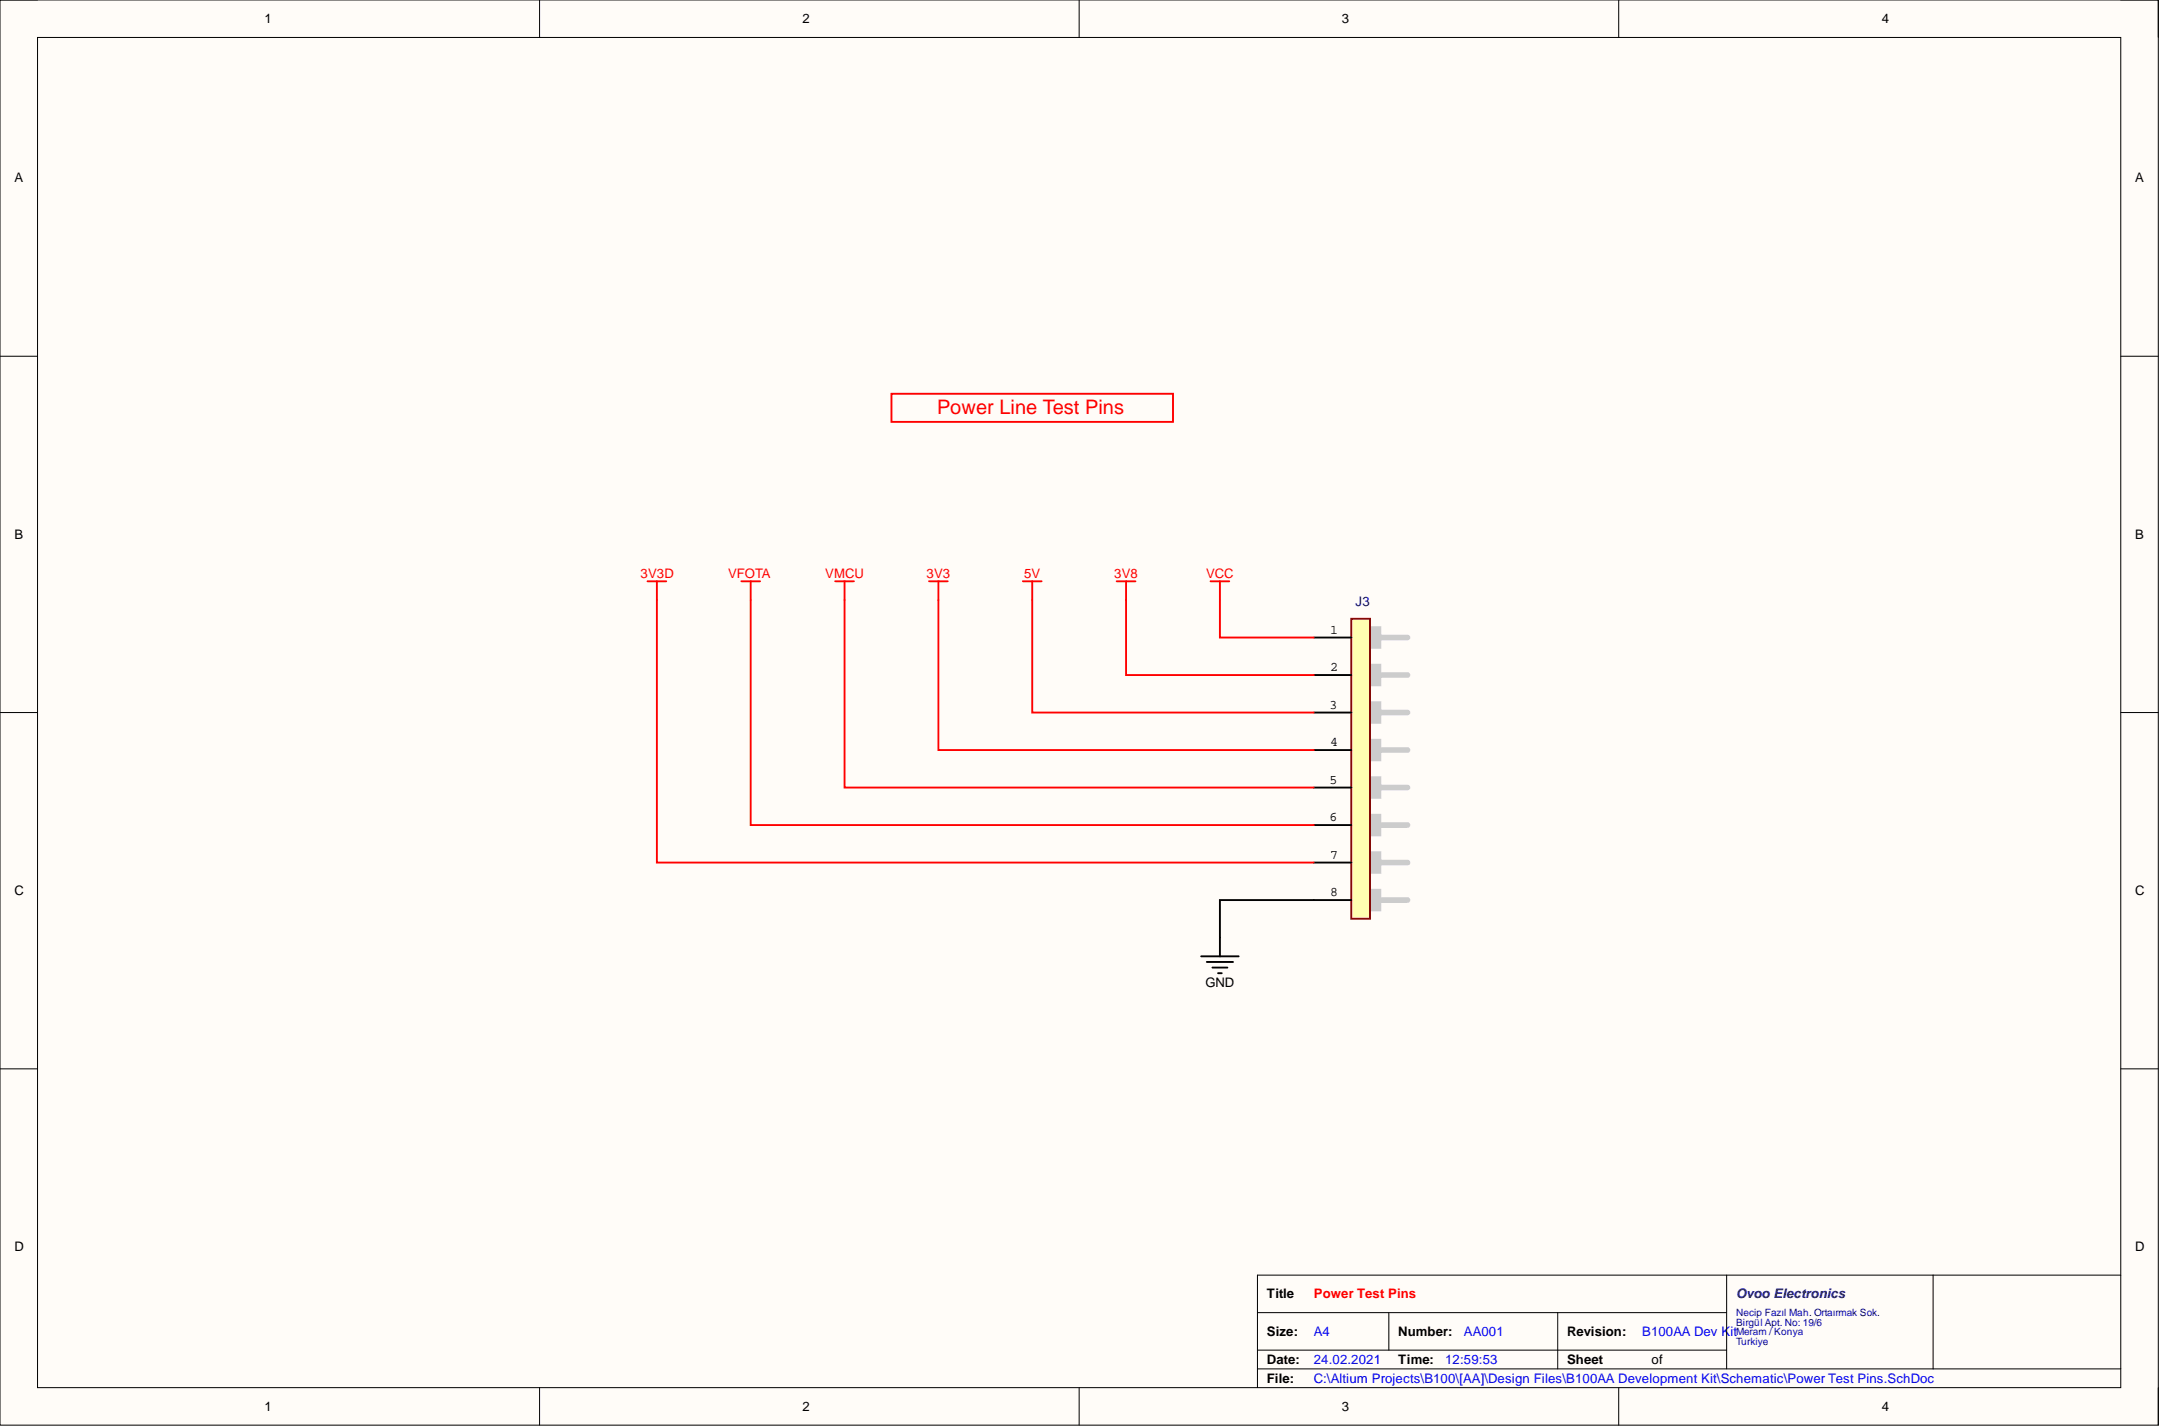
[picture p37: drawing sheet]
<svg xmlns="http://www.w3.org/2000/svg" width="292mm" height="193mm" viewBox="0 0 292 193" stroke-linecap="round" stroke-linejoin="round" font-family="sans-serif">
<defs><g id="words">
<text font-size="2.7" fill="#f00" x="126.8" y="56">Power Line Test Pins</text>
<g font-size="1.8">
<text x="35.8" y="3.1">1</text>
<text x="108.6" y="3.1">2</text>
<text x="181.6" y="3.1">3</text>
<text x="254.6" y="3.1">4</text>
<text x="1.9" y="24.7">A</text>
<text x="288.9" y="24.7">A</text>
<text x="1.9" y="72.9">B</text>
<text x="288.9" y="72.9">B</text>
<text x="179.9" y="85.8">1</text>
<text x="179.9" y="95.9">3</text>
<text x="179.9" y="90.8">2</text>
<text x="179.9" y="101">4</text>
<text x="179.9" y="106.1">5</text>
<text x="179.9" y="111.1">6</text>
<text x="179.9" y="116.2">7</text>
<text x="1.9" y="121.1">C</text>
<text x="179.9" y="121.3">8</text>
<text x="288.9" y="121.1">C</text>
<text x="163.1" y="133.6">GND</text>
<text x="1.9" y="169.3">D</text>
<text x="288.9" y="169.3">D</text>
<text x="171.4" y="175.7">Title</text>
<text x="171.4" y="180.8">Size:</text>
<text x="171.4" y="184.6">Date:</text>
<text x="189.2" y="180.8">Number:</text>
<text x="189.2" y="184.6">Time:</text>
<text x="212" y="180.8">Revision:</text>
<text x="212" y="184.6">Sheet</text>
<text x="223.4" y="184.6">of</text>
<text x="35.8" y="190.9">1</text>
<text x="108.6" y="190.9">2</text>
<text x="171.4" y="187.1">File:</text>
<text x="181.6" y="190.9">3</text>
<text x="254.6" y="190.9">4</text>
</g>
<g font-size="1.8" fill="#f00">
<text x="86.7" y="78.2">3V3D</text>
<text x="98.5" y="78.2">VFOTA</text>
<text x="111.6" y="78.2">VMCU</text>
<text x="125.4" y="78.2">3V3</text>
<text x="138.6" y="78.2">5V</text>
<text x="150.7" y="78.2">3V8</text>
<text x="163.2" y="78.2">VCC</text>
<text x="177.7" y="175.7">Power Test Pins</text>
</g>
<g font-size="1.8" fill="#000080">
<text x="183.4" y="82">J3</text>
<text x="234.9" y="175.7">Ovoo Electronics</text>
</g>
<g font-size="1.8" fill="#00f">
<text x="177.7" y="184.6">24.02.2021</text>
<text x="177.7" y="180.8">A4</text>
<text x="195.5" y="184.6">12:59:53</text>
<text x="198.1" y="180.8">AA001</text>
<text x="222.2" y="180.8">B100AA Dev Kit</text>
<text x="177.7" y="187.1">C:\Altium Projects\B100\[AA]\Design Files\B100AA Development Kit\Schematic\Power Test Pins.SchDoc</text>
</g>
<g font-size="1.4" fill="#000080">
<text x="234.9" y="178.1">Necip Fazıl Mah. Ortaırmak Sok.</text>
<text x="234.9" y="179.4">Birgül Apt. No: 19/6</text>
<text x="234.9" y="180.7">Meram / Konya</text>
<text x="234.9" y="181.9">Turkiye</text>
</g>
</g></defs>
<path d="M0 0h292v192.9h-292z" fill-rule="evenodd" fill="#fffcf8"/>
<path d="M0 0h292v192.9h-292z" fill="none" stroke="#000" stroke-width=".14"/>
<path d="M5.1 5.1h281.8v182.7h-281.8z" fill-rule="evenodd" fill="#fffcf8"/>
<g fill="none" stroke="#000" stroke-width=".14">
<path d="M0 0h5.1M73 0v5.1M146 0v5.1M219 0v5.1M286.9 0h5.1v5.1M5.1 5.1h281.8v182.7h-281.8zM0 48.2h5.1M286.9 48.2h5.1M0 96.4h5.1M286.9 96.4h5.1M0 144.6h5.1M286.9 144.6h5.1"/>
<path d="M170.1 177.6h63.5M187.9 177.6v5.1M210.8 177.6v7.6M233.6 172.6v12.6M261.5 172.6v12.6M286.9 172.6h-116.8v15.2M73 187.8v5.1M146 187.8v5.1M170.1 185.2h116.8M170.1 182.7h63.5M219 187.8v5.1M292 187.8v5.1"/>
</g>
<path d="M100.3 78.7h2.5M101.6 78.7v2.5M113 78.7h2.5M114.3 78.7v2.5M125.7 78.7h2.5M127 78.7v2.5M138.4 78.7h2.5M139.7 78.7v2.5M151.1 78.7h2.5M152.4 78.7v2.5M163.8 78.7h2.5M165 78.7v2.5" fill="none" stroke="#f00" stroke-width=".25"/>
<path d="M162.5 129.4h5.1M163.3 130.2h3.5M164 130.9h2.1M164.8 131.7h.5M165 126.9v2.5" fill="none" stroke="#000" stroke-width=".25"/>
<path d="M185.4 121.8h5" fill="none" stroke="#ccc" stroke-width=".76"/>
<path d="M184.2 120.7h2.3v2.2h-2.3z" fill-rule="evenodd" fill="#ccc"/>
<path d="M185.4 116.7h5M184.2 120.7h2.3v2.2h-2.3z" fill="none" stroke="#ccc" stroke-width=".76"/>
<path d="M184.2 115.6h2.3v2.3h-2.3z" fill-rule="evenodd" fill="#ccc"/>
<path d="M184.2 115.6h2.3v2.3h-2.3zM185.4 111.6h5" fill="none" stroke="#ccc" stroke-width=".76"/>
<path d="M184.2 110.5h2.3v2.3h-2.3z" fill-rule="evenodd" fill="#ccc"/>
<path d="M184.2 110.5h2.3v2.3h-2.3zM185.4 106.6h5" fill="none" stroke="#ccc" stroke-width=".76"/>
<path d="M184.2 105.4h2.3v2.3h-2.3z" fill-rule="evenodd" fill="#ccc"/>
<path d="M184.2 105.4h2.3v2.3h-2.3zM185.4 101.5h5" fill="none" stroke="#ccc" stroke-width=".76"/>
<path d="M184.2 100.4h2.3v2.2h-2.3z" fill-rule="evenodd" fill="#ccc"/>
<path d="M185.4 96.4h5M184.2 100.4h2.3v2.2h-2.3z" fill="none" stroke="#ccc" stroke-width=".76"/>
<path d="M184.2 95.3h2.3v2.3h-2.3z" fill-rule="evenodd" fill="#ccc"/>
<path d="M184.2 95.3h2.3v2.3h-2.3zM185.4 91.3h5" fill="none" stroke="#ccc" stroke-width=".76"/>
<path d="M184.2 90.2h2.3v2.3h-2.3z" fill-rule="evenodd" fill="#ccc"/>
<path d="M184.2 90.2h2.3v2.3h-2.3zM185.4 86.3h5" fill="none" stroke="#ccc" stroke-width=".76"/>
<path d="M184.2 85.1h2.3v2.3h-2.3z" fill-rule="evenodd" fill="#ccc"/>
<path d="M184.2 85.1h2.3v2.3h-2.3z" fill="none" stroke="#ccc" stroke-width=".76"/>
<path d="M182.8 83.7h2.6v40.6h-2.6z" fill-rule="evenodd" fill="#ffffb0"/>
<path d="M182.8 83.7h2.6v40.6h-2.6z" fill="none" stroke="#800000" stroke-width=".25"/>
<path d="M177.7 86.3h5.1M177.7 91.3h5.1M177.7 96.4h5.1M177.7 101.5h5.1M177.7 106.6h5.1M177.7 111.6h5.1M177.7 116.7h5.1M182.8 121.8h-17.8v5.1" fill="none" stroke="#000" stroke-width=".25"/>
<path d="M120.6 53.3h38.1v3.8h-38.1zM87.6 78.7h2.5M88.9 78.7v38h88.8M101.6 81.2v30.4h76.1M114.3 81.2v25.4h63.4M127 81.2v20.3h50.7M139.7 81.2v15.2h38M152.4 81.2v10.1h25.3M165 81.2v5.1h12.7" fill="none" stroke="#f00" stroke-width=".25"/>
<use href="#words"/>
</svg>
